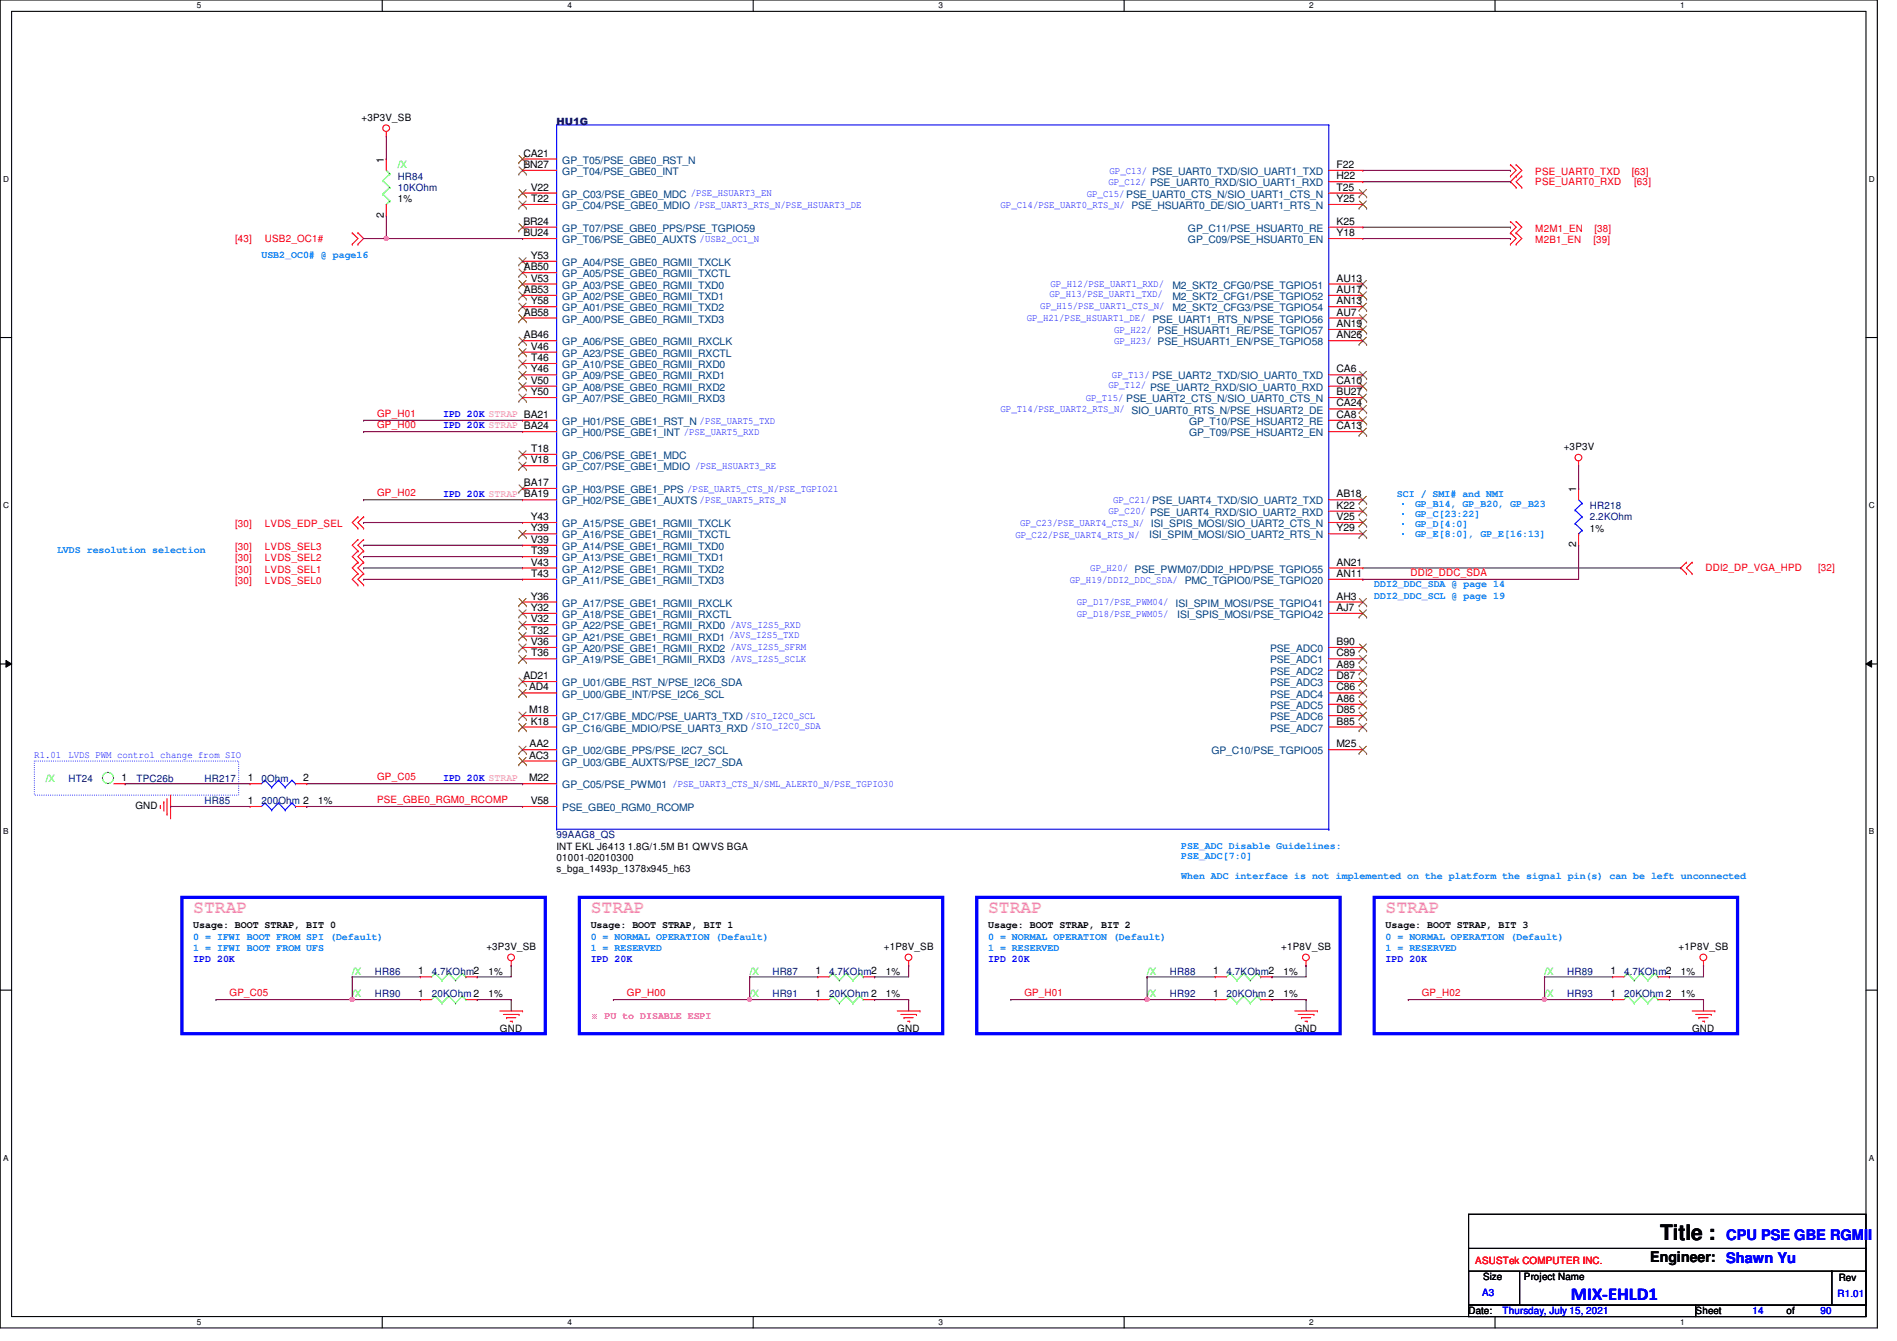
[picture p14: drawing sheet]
<svg xmlns="http://www.w3.org/2000/svg" width="297mm" height="210mm" viewBox="0 0 297 210" stroke-linecap="round" stroke-linejoin="round" font-family="sans-serif">
<defs><g id="words">
<text font-size="3.3" x="260" y="194.1">Title :</text>
<g font-size="2.8" fill="#ff80ff">
<text x="30.3" y="142.8">STRAP</text>
<text x="92.5" y="142.8">STRAP</text>
<text x="154.7" y="142.8">STRAP</text>
<text x="217" y="142.8">STRAP</text>
</g>
<text font-size="2.8" fill="#00f" x="246" y="203.5">MIX-EHLD1</text>
<text font-size="2.3" x="258.4" y="197.5">Engineer:</text>
<g font-size="2.3" fill="#00f">
<text x="270.3" y="194.1">CPU PSE GBE RGMII</text>
<text x="270.3" y="197.7">Shawn Yu</text>
</g>
<g font-size="1.6">
<text x="56.6" y="18.9">+3P3V_SB</text>
<text x="60.1" y="25.4" transform="rotate(-90 60.1 25.4)">1</text>
<text x="82" y="26.3">BN27</text>
<text x="82" y="24.5">CA21</text>
<text x="83.1" y="29.8">V22</text>
<text x="209.3" y="28.1">H22</text>
<text x="209.3" y="26.3">F22</text>
<text x="209.3" y="29.8">T25</text>
<text x="60.1" y="34.1" transform="rotate(-90 60.1 34.1)">2</text>
<text x="62.3" y="31.7">1%</text>
<text x="82" y="35.2">BR24</text>
<text x="83.2" y="31.6">T22</text>
<text x="209.3" y="35.2">K25</text>
<text x="209.3" y="31.6">Y25</text>
<text x="82" y="37">BU24</text>
<text x="83.1" y="40.5">Y53</text>
<text x="209.3" y="37">Y18</text>
<text x="82" y="45.8">AB53</text>
<text x="82" y="42.3">AB50</text>
<text x="83.1" y="47.6">Y58</text>
<text x="83.1" y="44.1">V53</text>
<text x="209.3" y="44.1">AU13</text>
<text x="209.3" y="45.8">AU17</text>
<text x="209.3" y="47.6">AN13</text>
<text x="82" y="49.4">AB58</text>
<text x="82" y="53">AB46</text>
<text x="209.3" y="49.4">AU7</text>
<text x="209.3" y="51.2">AN19</text>
<text x="209.3" y="53">AN26</text>
<text x="83.1" y="58.3">Y46</text>
<text x="83.1" y="54.7">V46</text>
<text x="83.2" y="56.5">T46</text>
<text x="209.3" y="58.3">CA6</text>
<text x="83.1" y="61.8">Y50</text>
<text x="83.1" y="60.1">V50</text>
<text x="209.3" y="65.4">CA8</text>
<text x="209.3" y="60.1">CA10</text>
<text x="209.3" y="63.6">CA24</text>
<text x="209.3" y="61.8">BU27</text>
<text x="83.2" y="70.7">T18</text>
<text x="209.3" y="67.2">CA13</text>
<text x="244.9" y="70.4">+3P3V</text>
<text x="82" y="76.1">BA17</text>
<text x="83.1" y="72.5">V18</text>
<text x="209.3" y="77.9">AB18</text>
<text x="246.8" y="77" transform="rotate(-90 246.8 77)">1</text>
<text x="83.1" y="81.4">Y43</text>
<text x="83.1" y="83.2">Y39</text>
<text x="209.3" y="79.6">K22</text>
<text x="209.3" y="83.2">Y29</text>
<text x="209.3" y="81.4">V25</text>
<text x="249" y="83.2">1%</text>
<text x="83.1" y="88.5">V43</text>
<text x="83.1" y="85">V39</text>
<text x="83.2" y="86.7">T39</text>
<text x="209.3" y="88.5">AN21</text>
<text x="246.8" y="85.7" transform="rotate(-90 246.8 85.7)">2</text>
<text x="83.1" y="93.9">Y36</text>
<text x="83.1" y="95.6">Y32</text>
<text x="83.2" y="90.3">T43</text>
<text x="209.3" y="93.9">AH3</text>
<text x="209.3" y="95.6">AJ7</text>
<text x="209.3" y="90.3">AN11</text>
<text x="83.1" y="101">V36</text>
<text x="83.1" y="97.4">V32</text>
<text x="83.2" y="99.2">T32</text>
<text x="209.3" y="101">B90</text>
<text x="82" y="106.3">AD21</text>
<text x="83.2" y="102.7">T36</text>
<text x="209.3" y="102.7">C89</text>
<text x="209.3" y="104.5">A89</text>
<text x="209.3" y="106.3">D87</text>
<text x="82.8" y="111.6">M18</text>
<text x="82.8" y="108.1">AD4</text>
<text x="83.1" y="113.4">K18</text>
<text x="209.3" y="108.1">C86</text>
<text x="209.3" y="109.9">A86</text>
<text x="209.3" y="111.6">D85</text>
<text x="209.3" y="113.4">B85</text>
<text x="82.8" y="118.7">AC3</text>
<text x="82.9" y="117">AA2</text>
<text x="209.3" y="117">M25</text>
<text x="19" y="122.3">1</text>
<text x="38.8" y="125.9">1</text>
<text x="38.8" y="122.3">1</text>
<text x="47.5" y="122.3">2</text>
<text x="49.8" y="125.9">1%</text>
<text x="82.8" y="122.3">M22</text>
<text x="83.1" y="125.9">V58</text>
<text x="21.2" y="126.6">GND</text>
<text x="87.2" y="134.8">01001-02010300</text>
<text x="87.2" y="136.6">s_bga_1493p_1378x945_h63</text>
<text x="87.2" y="133">INT EKL J6413 1.8G/1.5M B1 QWVS BGA</text>
<text x="30.3" y="145.3">Usage: BOOT STRAP, BIT 0</text>
<text x="76.2" y="148.7">+3P3V_SB</text>
<text x="92.5" y="145.3">Usage: BOOT STRAP, BIT 1</text>
<text x="138.4" y="148.7">+1P8V_SB</text>
<text x="154.7" y="145.3">Usage: BOOT STRAP, BIT 2</text>
<text x="200.6" y="148.7">+1P8V_SB</text>
<text x="217" y="145.3">Usage: BOOT STRAP, BIT 3</text>
<text x="262.8" y="148.7">+1P8V_SB</text>
<text x="65.5" y="152.5">1</text>
<text x="76.5" y="152.6">1%</text>
<text x="127.7" y="152.5">1</text>
<text x="138.7" y="152.6">1%</text>
<text x="189.9" y="152.5">1</text>
<text x="201" y="152.6">1%</text>
<text x="252.2" y="152.5">1</text>
<text x="263.2" y="152.6">1%</text>
<text x="65.5" y="156.1">1</text>
<text x="76.5" y="156.1">1%</text>
<text x="78.3" y="161.5">GND</text>
<text x="127.7" y="156.1">1</text>
<text x="138.7" y="156.1">1%</text>
<text x="140.5" y="161.5">GND</text>
<text x="189.9" y="156.1">1</text>
<text x="201" y="156.1">1%</text>
<text x="202.7" y="161.5">GND</text>
<text x="252.2" y="156.1">1</text>
<text x="263.2" y="156.1">1%</text>
<text x="265" y="161.5">GND</text>
<text x="232.2" y="200.4">Size</text>
<text x="238.6" y="200.4">Project Name</text>
<text x="287.9" y="200.6">Rev</text>
<text x="230" y="205.7">Date:</text>
<text x="265.5" y="205.7">Sheet</text>
<text x="279.7" y="205.7">of</text>
</g>
<g font-size="1.6" fill="#000080">
<text x="87.2" y="19.5">HU1G</text>
<text x="62.3" y="28.1">HR84</text>
<text x="62.3" y="29.9">10KOhm</text>
<text x="249" y="79.7">HR218</text>
<text x="249" y="81.4">2.2KOhm</text>
<text x="10.7" y="122.3">HT24</text>
<text x="21.4" y="122.3">TPC26b</text>
<text x="32" y="125.9">HR85</text>
<text x="32" y="122.3">HR217</text>
<text x="40.9" y="125.9">200Ohm 2</text>
<text x="40.9" y="122.3">0Ohm</text>
<text x="87.2" y="131.2">99AAG8_QS</text>
<text x="58.7" y="152.6">HR86</text>
<text x="67.6" y="152.6">4.7KOhm2</text>
<text x="120.9" y="152.6">HR87</text>
<text x="129.8" y="152.6">4.7KOhm2</text>
<text x="183.2" y="152.6">HR88</text>
<text x="192.1" y="152.6">4.7KOhm2</text>
<text x="245.4" y="152.6">HR89</text>
<text x="254.3" y="152.6">4.7KOhm2</text>
<text x="58.7" y="156.1">HR90</text>
<text x="67.6" y="156.1">20KOhm 2</text>
<text x="120.9" y="156.1">HR91</text>
<text x="129.8" y="156.1">20KOhm 2</text>
<text x="183.2" y="156.1">HR92</text>
<text x="192.1" y="156.1">20KOhm 2</text>
<text x="245.4" y="156.1">HR93</text>
<text x="254.3" y="156.1">20KOhm 2</text>
</g>
<g font-size="1.6" fill="#0f0">
<text x="62.3" y="26.3">/X</text>
<text x="7.2" y="122.3">/X</text>
<text x="55.2" y="152.6">/X</text>
<text x="117.4" y="152.6">/X</text>
<text x="179.6" y="152.6">/X</text>
<text x="241.8" y="152.6">/X</text>
<text x="55.2" y="156.1">/X</text>
<text x="117.4" y="156.1">/X</text>
<text x="179.6" y="156.1">/X</text>
<text x="241.8" y="156.1">/X</text>
</g>
<g font-size="1.6" fill="#004080">
<text x="88" y="27.4">GP_T04/PSE_GBE0_INT</text>
<text x="88" y="25.6">GP_T05/PSE_GBE0_RST_N</text>
<text x="88" y="30.9">GP_C03/PSE_GBE0_MDC /PSE_HSUART3_EN</text>
<text x="88" y="32.7">GP_C04/PSE_GBE0_MDIO /PSE_UART3_RTS_N/PSE_HSUART3_DE</text>
<text x="88" y="41.6">GP_A04/PSE_GBE0_RGMII_TXCLK</text>
<text x="88" y="38.1">GP_T06/PSE_GBE0_AUXTS /USB2_OC1_N</text>
<text x="88" y="36.3">GP_T07/PSE_GBE0_PPS/PSE_TGPIO59</text>
<text x="186" y="38.1">GP_C09/PSE_HSUART0_EN</text>
<text x="186" y="36.3">GP_C11/PSE_HSUART0_RE</text>
<text x="88" y="46.9">GP_A02/PSE_GBE0_RGMII_TXD1</text>
<text x="88" y="45.2">GP_A03/PSE_GBE0_RGMII_TXD0</text>
<text x="88" y="43.4">GP_A05/PSE_GBE0_RGMII_TXCTL</text>
<text x="183.6" y="45.2">M2_SKT2_CFG0/PSE_TGPIO51</text>
<text x="183.6" y="46.9">M2_SKT2_CFG1/PSE_TGPIO52</text>
<text x="88" y="50.5">GP_A00/PSE_GBE0_RGMII_TXD3</text>
<text x="88" y="48.7">GP_A01/PSE_GBE0_RGMII_TXD2</text>
<text x="183.6" y="48.7">M2_SKT2_CFG3/PSE_TGPIO54</text>
<text x="88" y="54.1">GP_A06/PSE_GBE0_RGMII_RXCLK</text>
<text x="88" y="59.4">GP_A09/PSE_GBE0_RGMII_RXD1</text>
<text x="88" y="57.6">GP_A10/PSE_GBE0_RGMII_RXD0</text>
<text x="88" y="55.8">GP_A23/PSE_GBE0_RGMII_RXCTL</text>
<text x="88" y="62.9">GP_A07/PSE_GBE0_RGMII_RXD3</text>
<text x="88" y="61.2">GP_A08/PSE_GBE0_RGMII_RXD2</text>
<text x="88" y="71.8">GP_C06/PSE_GBE1_MDC</text>
<text x="88" y="68.3">GP_H00/PSE_GBE1_INT /PSE_UART5_RXD</text>
<text x="88" y="66.5">GP_H01/PSE_GBE1_RST_N /PSE_UART5_TXD</text>
<text x="186.2" y="68.3">GP_T09/PSE_HSUART2_EN</text>
<text x="186.2" y="66.5">GP_T10/PSE_HSUART2_RE</text>
<text x="88" y="73.6">GP_C07/PSE_GBE1_MDIO /PSE_HSUART3_RE</text>
<text x="88" y="77.2">GP_H03/PSE_GBE1_PPS /PSE_UART5_CTS_N/PSE_TGPIO21</text>
<text x="88" y="82.5">GP_A15/PSE_GBE1_RGMII_TXCLK</text>
<text x="88" y="79">GP_H02/PSE_GBE1_AUXTS /PSE_UART5_RTS_N</text>
<text x="88" y="89.6">GP_A12/PSE_GBE1_RGMII_TXD2</text>
<text x="88" y="87.8">GP_A13/PSE_GBE1_RGMII_TXD1</text>
<text x="88" y="86.1">GP_A14/PSE_GBE1_RGMII_TXD0</text>
<text x="88" y="84.3">GP_A16/PSE_GBE1_RGMII_TXCTL</text>
<text x="180" y="84.3">ISI_SPIM_MOSI/SIO_UART2_RTS_N</text>
<text x="88" y="91.4">GP_A11/PSE_GBE1_RGMII_TXD3</text>
<text x="88" y="95">GP_A17/PSE_GBE1_RGMII_RXCLK</text>
<text x="88" y="96.7">GP_A18/PSE_GBE1_RGMII_RXCTL</text>
<text x="88" y="100.3">GP_A21/PSE_GBE1_RGMII_RXD1 /AVS_I2S5_TXD</text>
<text x="88" y="98.5">GP_A22/PSE_GBE1_RGMII_RXD0 /AVS_I2S5_RXD</text>
<text x="184.3" y="96.7">ISI_SPIS_MOSI/PSE_TGPIO42</text>
<text x="88" y="103.8">GP_A19/PSE_GBE1_RGMII_RXD3 /AVS_I2S5_SCLK</text>
<text x="88" y="102.1">GP_A20/PSE_GBE1_RGMII_RXD2 /AVS_I2S5_SFRM</text>
<text x="88" y="107.4">GP_U01/GBE_RST_N/PSE_I2C6_SDA</text>
<text x="198.9" y="102.1">PSE_ADC0</text>
<text x="198.9" y="103.8">PSE_ADC1</text>
<text x="198.9" y="105.6">PSE_ADC2</text>
<text x="198.9" y="107.4">PSE_ADC3</text>
<text x="88" y="112.7">GP_C17/GBE_MDC/PSE_UART3_TXD /SIO_I2C0_SCL</text>
<text x="88" y="109.2">GP_U00/GBE_INT/PSE_I2C6_SCL</text>
<text x="198.9" y="109.2">PSE_ADC4</text>
<text x="198.9" y="111">PSE_ADC5</text>
<text x="198.9" y="112.7">PSE_ADC6</text>
<text x="88" y="114.5">GP_C16/GBE_MDIO/PSE_UART3_RXD /SIO_I2C0_SDA</text>
<text x="88" y="118.1">GP_U02/GBE_PPS/PSE_I2C7_SCL</text>
<text x="88" y="119.8">GP_U03/GBE_AUXTS/PSE_I2C7_SDA</text>
<text x="189.7" y="118.1">GP_C10/PSE_TGPIO05</text>
<text x="198.9" y="114.5">PSE_ADC7</text>
<text x="88" y="123.4">GP_C05/PSE_PWM01 /PSE_UART3_CTS_N/SML_ALERT0_N/PSE_TGPIO30</text>
<text x="88" y="127">PSE_GBE0_RGM0_RCOMP</text>
</g>
<g font-size="1.6" fill="#00f">
<text x="173.6" y="29">GP_C12/ PSE_UART0_RXD/SIO_UART1_RXD</text>
<text x="173.7" y="27.2">GP_C13/ PSE_UART0_TXD/SIO_UART1_TXD</text>
<text x="156.7" y="32.5">GP_C14/PSE_UART0_RTS_N/ PSE_HSUART0_DE/SIO_UART1_RTS_N</text>
<text x="170.2" y="30.9">GP_C15/PSE_UART0_CTS_N/SIO_UART1_CTS_N</text>
<text x="164.3" y="46.6">GP_H13/PSE_UART1_TXD/</text>
<text x="164.5" y="45">GP_H12/PSE_UART1_RXD/</text>
<text x="160.8" y="50.3">GP_H21/PSE_HSUART1_DE/ PSE_UART1_RTS_N/PSE_TGPIO56</text>
<text x="162.9" y="48.3">GP_H15/PSE_UART1_CTS_N/</text>
<text x="174.5" y="52.1">GP_H22/ PSE_HSUART1_RE/PSE_TGPIO57</text>
<text x="174.5" y="53.8">GP_H23/ PSE_HSUART1_EN/PSE_TGPIO58</text>
<text x="174.1" y="59.2">GP_T13/ PSE_UART2_TXD/SIO_UART0_TXD</text>
<text x="69.4" y="65.3">IPD 20K STRAP BA21</text>
<text x="156.7" y="64.5">GP_T14/PSE_UART2_RTS_N/ SIO_UART0_RTS_N/PSE_HSUART2_DE</text>
<text x="170" y="62.7">GP_T15/ PSE_UART2_CTS_N/SIO_UART0_CTS_N</text>
<text x="173.6" y="60.8">GP_T12/ PSE_UART2_RXD/SIO_UART0_RXD</text>
<text x="69.4" y="67.1">IPD 20K STRAP BA24</text>
<text x="69.4" y="77.7">IPD 20K STRAP BA19</text>
<text x="159.7" y="82.3">GP_C23/PSE_UART4_CTS_N/ ISI_SPIS_MOSI/SIO_UART2_CTS_N</text>
<text x="173.6" y="80.5">GP_C20/ PSE_UART4_RXD/SIO_UART2_RXD</text>
<text x="174.3" y="78.7">GP_C21/PSE_UART4_TXD/SIO_UART2_TXD</text>
<text x="159" y="84.2">GP_C22/PSE_UART4_RTS_N/</text>
<text x="170.7" y="89.4">GP_H20/ PSE_PWM07/DDI2_HPD/PSE_TGPIO55</text>
<text x="167.5" y="91.2">GP_H19/DDI2_DDC_SDA/ PMC_TGPIO0/PSE_TGPIO20</text>
<text x="168.6" y="94.7">GP_D17/PSE_PWM04/ ISI_SPIM_MOSI/PSE_TGPIO41</text>
<text x="168.6" y="96.5">GP_D18/PSE_PWM05/</text>
<text x="5.4" y="118.6">R1.01</text>
<text x="10.7" y="118.6">LVDS PWM control change from SIO</text>
<text x="69.4" y="122.2">IPD 20K STRAP</text>
<text x="30.3" y="150.6">IPD 20K</text>
<text x="92.5" y="150.6">IPD 20K</text>
<text x="154.7" y="150.6">IPD 20K</text>
<text x="217" y="150.6">IPD 20K</text>
<text x="232.1" y="202.9">A3</text>
<text x="287.7" y="203.1">R1.01</text>
<text x="235.3" y="205.7">Thursday, July 15, 2021</text>
<text x="274.4" y="205.7">14</text>
<text x="285.1" y="205.7">90</text>
</g>
<g font-size="1.6" fill="#f00">
<text x="240.4" y="27.4">PSE_UART0_TXD</text>
<text x="240.4" y="29">PSE_UART0_RXD</text>
<text x="255.5" y="27.4">[63]</text>
<text x="255.9" y="29">[63]</text>
<text x="36.8" y="37.9">[43]</text>
<text x="41.5" y="37.9">USB2_OC1#</text>
<text x="240.4" y="36.3">M2M1_EN</text>
<text x="240.4" y="38.1">M2B1_EN</text>
<text x="249.5" y="38.1">[39]</text>
<text x="249.7" y="36.3">[38]</text>
<text x="59.1" y="65.2">GP_H01</text>
<text x="59.1" y="67">GP_H00</text>
<text x="59.1" y="77.7">GP_H02</text>
<text x="36.8" y="82.5">[30]</text>
<text x="41.5" y="82.5">LVDS_EDP_SEL</text>
<text x="36.8" y="86.1">[30]</text>
<text x="36.8" y="87.8">[30]</text>
<text x="36.8" y="89.6">[30]</text>
<text x="41.5" y="86.1">LVDS_SEL3</text>
<text x="41.5" y="87.8">LVDS_SEL2</text>
<text x="41.5" y="89.6">LVDS_SEL1</text>
<text x="267.1" y="89.5">DDI2_DP_VGA_HPD</text>
<text x="284.7" y="89.5">[32]</text>
<text x="36.8" y="91.4">[30]</text>
<text x="41.5" y="91.4">LVDS_SEL0</text>
<text x="220.8" y="90.1">DDI2_DDC_SDA</text>
<text x="59.1" y="125.7">PSE_GBE0_RGM0_RCOMP</text>
<text x="59.1" y="122.1">GP_C05</text>
<text x="35.9" y="155.9">GP_C05</text>
<text x="98.2" y="155.9">GP_H00</text>
<text x="160.4" y="155.9">GP_H01</text>
<text x="222.6" y="155.9">GP_H02</text>
<text x="231" y="197.9">ASUSTek COMPUTER INC.</text>
</g>
<g font-size="1.6" fill="#0080ff">
<text x="40.9" y="40.4">USB2_OC0# @ page16</text>
<text x="218.7" y="77.7">SCI / SMI# and NMI</text>
<text x="218.8" y="79.3">‧ GP_B14, GP_B20, GP_B23</text>
<text x="218.8" y="80.9">‧ GP_C[23:22]</text>
<text x="218.8" y="82.4">‧ GP_D[4:0]</text>
<text x="218.8" y="84">‧ GP_E[8:0], GP_E[16:13]</text>
<text x="8.9" y="86.6">LVDS resolution selection</text>
<text x="215.2" y="91.9">DDI2_DDC_SDA @ page 14</text>
<text x="215.2" y="93.7">DDI2_DDC_SCL @ page 19</text>
<text x="185" y="132.8">PSE_ADC Disable Guidelines:</text>
<text x="185" y="134.4">PSE_ADC[7:0]</text>
<text x="185" y="137.5">When ADC interface is not implemented on the platform the signal pin(s) can be left unconnected</text>
<text x="30.3" y="147.1">0 = IFWI BOOT FROM SPI (Default)</text>
<text x="30.3" y="148.8">1 = IFWI BOOT FROM UFS</text>
<text x="92.5" y="147.1">0 = NORMAL OPERATION (Default)</text>
<text x="92.5" y="148.8">1 = RESERVED</text>
<text x="154.7" y="147.1">0 = NORMAL OPERATION (Default)</text>
<text x="154.7" y="148.8">1 = RESERVED</text>
<text x="217" y="147.1">0 = NORMAL OPERATION (Default)</text>
<text x="217" y="148.8">1 = RESERVED</text>
</g>
<text font-size="1.6" fill="#f0f" x="94.7" y="159.5">PU to DISABLE ESPI</text>
<g font-size="1.3">
<text x="30.8" y="1.3">5</text>
<text x="88.9" y="1.3">4</text>
<text x="146.9" y="1.3">3</text>
<text x="205" y="1.3">2</text>
<text x="263.1" y="1.3">1</text>
<text x=".5" y="28.4">D</text>
<text x="292.6" y="28.4">D</text>
<text x=".5" y="79.5">C</text>
<text x="292.6" y="79.5">C</text>
<text x=".5" y="130.6">B</text>
<text x="292.6" y="130.6">B</text>
<text x=".5" y="181.7">A</text>
<text x="292.6" y="181.7">A</text>
<text x="30.8" y="207.4">5</text>
<text x="88.9" y="207.4">4</text>
<text x="146.9" y="207.4">3</text>
<text x="205" y="207.4">2</text>
<text x="263.1" y="207.4">1</text>
</g>
<text font-size="1.2" fill="#f0f" x="92.5" y="159.6">※</text>
</g></defs>
<path d="M0 0h294v207.9h-294zM1.8 1.8h290.4v204.3h-290.4z" fill="none" stroke="#000" stroke-width=".17"/>
<g fill="#fff">
<path d="M30.8 .2h.7v1.4h-.7z"/>
<path d="M30.8 206.2h.7v1.4h-.7z"/>
</g>
<path d="M59.9 0v1.8M59.9 206.1v1.8" fill="none" stroke="#000" stroke-width=".17"/>
<g fill="#fff">
<path d="M88.9 .2h.6v1.4h-.6z"/>
<path d="M88.9 206.2h.6v1.4h-.6z"/>
</g>
<path d="M117.9 0v1.8M117.9 206.1v1.8" fill="none" stroke="#000" stroke-width=".17"/>
<g fill="#fff">
<path d="M146.9 .2h.7v1.4h-.7z"/>
<path d="M146.9 206.2h.7v1.4h-.7z"/>
</g>
<path d="M176 0v1.8M176 206.1v1.8" fill="none" stroke="#000" stroke-width=".17"/>
<g fill="#fff">
<path d="M205 .2h.7v1.4h-.7z"/>
<path d="M205 206.2h.7v1.4h-.7z"/>
</g>
<path d="M234.1 0v1.8M234.1 206.1v1.8" fill="none" stroke="#000" stroke-width=".17"/>
<g fill="#fff">
<path d="M263.1 .2h.7v1.4h-.7z"/>
<path d="M263.1 206.2h.7v1.4h-.7z"/>
<path d="M.5 27.3h.9v1.4h-.9z"/>
<path d="M292.6 27.3h.9v1.4h-.9z"/>
<path d="M.5 78.4h.9v1.4h-.9z"/>
<path d="M292.6 78.4h.9v1.4h-.9z"/>
</g>
<path d="M0 52.8h1.8M292.2 52.8h1.8" fill="none" stroke="#000" stroke-width=".17"/>
<g fill="#fff">
<path d="M.5 129.5h.8v1.4h-.8z"/>
<path d="M292.6 129.5h.9v1.4h-.9z"/>
</g>
<path d="M0 103.9h1.8M292.2 103.9h1.8" fill="none" stroke="#000" stroke-width=".17"/>
<path d="M.9 103.4l.9 .5-.9 .5zM292.2 103.9l.9-.5v1z" fill="#000"/>
<path d="M.9 103.4l.9 .5-.9 .5zM292.2 103.9l.9-.5v1z" fill="none" stroke="#000" stroke-width=".16"/>
<g fill="#fff">
<path d="M.5 180.5h.8v1.4h-.8z"/>
<path d="M292.6 180.5h.9v1.4h-.9z"/>
</g>
<path d="M0 155h1.8M292.2 155h1.8M230 190.1h62.2v14.2h-62.2zM230 199h8v5.3h-8zM230 195.4h62.2M238.1 199h48.7M286.8 199h5.4v5.3h-5.4zM286.8 199h.1M292.2 195.4h.1M230 204.3h35.5v1.8h-35.5zM265.5 204.3h26.7v1.8h-26.7z" fill="none" stroke="#000" stroke-width=".17"/>
<path d="M28.5 140.5h56.9v21.3h-56.9zM90.7 140.5h56.9v21.3h-56.9zM152.9 140.5h56.9v21.3h-56.9zM215.2 140.5h56.9v21.3h-56.9z" fill="none" stroke="#00f" stroke-width=".51"/>
<path d="M5.4 119.1h32v5.4h-32z" fill="none" stroke="#00f" stroke-width=".17" stroke-dasharray="0 .3"/>
<g fill="none" stroke="#f00" stroke-width=".17">
<path d="M55.2 38.2h.1M55.2 36.4h.1M55.2 36.4l.8 .9-.8 .9M56 36.4h.1M56 38.2h.1M56 36.4l.9 .9-.9 .9M60.5 21.3h.1M60.5 24.9h.1M60.5 33.8h.1M60.5 20.6v.7M60.5 24.9v1.8M60.5 32v1.8"/>
<path d="M81.8 30.2h.1M81.8 32h.1M81.8 26.7h.1M81.8 24.9h.1M81.8 37.3h.1M81.8 35.6h.1M81.8 30.2h5.4M81.8 32h5.4M81.8 37.3h5.4M81.8 35.6h5.4M81.8 26.7h5.4M81.8 24.9h5.4"/>
<path d="M208.1 30.2h5.3M208.1 32h5.3M208.1 37.3h5.3M208.1 35.6h5.3M208.1 28.4h5.3M208.1 26.7h5.3M213.4 37.3h.1M213.4 35.6h.1M213.4 28.4h.1M213.4 26.7h.1M213.4 32h.1M213.4 30.2h.1"/>
<path d="M236.5 25.8h.1M236.5 27.6h.1M236.5 34.7h.1M236.5 36.4h.1M236.5 38.2h.1M236.5 25.8l.9 .9-.9 .9M236.5 34.7l.9 .9-.9 .8M236.5 36.4l.9 .9-.9 .9M237.4 25.8h.1M237.4 27.6h.1M237.4 29.3h.1M237.4 34.7h.1"/>
<path d="M237.4 36.4h.1M237.4 38.2h.1M237.4 25.8l.9 .9-1.8 1.7 .9 .9M237.4 34.7l.9 .9-.9 .8M237.4 36.4l.9 .9-.9 .9M238.3 29.3h.1M238.3 27.6h.1M238.3 27.6l-.9 .8 .9 .9M81.8 49.8h.1M81.8 48h.1M81.8 46.2h.1M81.8 44.4h.1"/>
<path d="M81.8 40.9h.1M81.8 42.7h.1M81.8 53.3h.1M81.8 58.7h.1M81.8 56.9h.1M81.8 55.1h.1M81.8 49.8h5.4M81.8 48h5.4M81.8 46.2h5.4M81.8 44.4h5.4M81.8 40.9h5.4M81.8 42.7h5.4"/>
<path d="M81.8 53.3h5.4M81.8 58.7h5.4M81.8 56.9h5.4M81.8 55.1h5.4M208.1 49.8h5.3M208.1 48h5.3M208.1 46.2h5.3M208.1 44.4h5.3M208.1 53.3h5.3M208.1 58.7h5.3M208.1 51.6h5.3M213.4 44.4h.1"/>
<path d="M213.4 46.2h.1M213.4 48h.1M213.4 49.8h.1M213.4 51.6h.1M213.4 53.3h.1M213.4 58.7h.1M81.8 62.2h.1M81.8 60.5h.1M81.8 71.1h.1M81.8 72.9h.1M81.8 67.6h.1M81.8 65.8h.1"/>
<path d="M81.8 78.2h.1M81.8 76.5h.1M81.8 62.2h5.4M81.8 60.5h5.4M81.8 71.1h5.4M81.8 72.9h5.4M81.8 78.2h5.4M81.8 67.6h5.4M81.8 65.8h5.4M81.8 76.5h5.4M208.1 62.2h5.3M208.1 60.5h5.3"/>
<path d="M208.1 78.2h5.3M208.1 67.6h5.3M208.1 65.8h5.3M208.1 64h5.3M213.4 78.2h.1M213.4 67.6h.1M213.4 65.8h.1M213.4 60.5h.1M213.4 64h.1M213.4 62.2h.1M247.2 72.9h.1M247.2 76.5h.1"/>
<path d="M247.2 72.2v.7M247.2 76.5v1.7M56 84.5h.1M56 86.2h.1M56 88h.1M56 89.8h.1M56 91.6h.1M56 80.9h.1M56 82.7h.1M56 84.5l-.8 .8 .8 .9M56 86.2l-.8 .9 .8 .9M56 88l-.8 .9 .8 .9"/>
<path d="M56 89.8l-.8 .9 .8 .9M56 80.9l-.8 .9 .8 .9M56.9 84.5h.1M56.9 86.2h.1M56.9 88h.1M56.9 89.8h.1M56.9 91.6h.1M56.9 80.9h.1M56.9 82.7h.1M56.9 84.5l-.9 .8 .9 .9M56.9 86.2l-.9 .9 .9 .9M56.9 88l-.9 .9 .9 .9"/>
<path d="M56.9 89.8l-.9 .9 .9 .9M56.9 80.9l-.9 .9 .9 .9M81.8 90.7h.1M81.8 88.9h.1M81.8 87.1h.1M81.8 85.3h.1M81.8 81.8h.1M81.8 83.6h.1M81.8 94.2h.1M81.8 96h.1M81.8 99.6h.1M81.8 97.8h.1"/>
<path d="M81.8 90.7h5.4M81.8 88.9h5.4M81.8 87.1h5.4M81.8 85.3h5.4M81.8 81.8h5.4M81.8 83.6h5.4M81.8 94.2h5.4M81.8 96h5.4M81.8 99.6h5.4M81.8 97.8h5.4M208.1 90.7h5.3M208.1 88.9h5.3"/>
<path d="M208.1 81.8h5.3M208.1 83.6h5.3M208.1 94.2h5.3M208.1 96h5.3M208.1 80h5.3M213.4 80h.1M213.4 83.6h.1M213.4 81.8h.1M213.4 94.2h.1M213.4 96h.1M213.4 90.7h.1M213.4 88.9h.1"/>
<path d="M247.2 85.3h.1M247.2 83.6v1.7M264.1 88h.1M264.1 89.8h.1M264.1 88l-.9 .9 .9 .9M265 89.8h.1M265 88h.1M265 88l-.9 .9 .9 .9M81.8 103.1h.1M81.8 101.3h.1M81.8 113.8h.1M81.8 112h.1"/>
<path d="M81.8 108.5h.1M81.8 106.7h.1M81.8 117.3h.1M81.8 119.1h.1M81.8 103.1h5.4M81.8 101.3h5.4M81.8 117.3h5.4M81.8 113.8h5.4M81.8 112h5.4M81.8 108.5h5.4M81.8 106.7h5.4M81.8 119.1h5.4"/>
<path d="M208.1 103.1h5.3M208.1 101.3h5.3M208.1 117.3h5.3M208.1 113.8h5.3M208.1 112h5.3M208.1 108.5h5.3M208.1 106.7h5.3M208.1 104.9h5.3M208.1 110.2h5.3M213.4 117.3h.1M213.4 101.3h.1M213.4 103.1h.1"/>
<path d="M213.4 104.9h.1M213.4 106.7h.1M213.4 108.5h.1M213.4 110.2h.1M213.4 112h.1M213.4 113.8h.1M17.8 122.7h1.8M19.6 122.7h.1M25.1 126.4h.1M25.1 126.1v.3M25.7 125.5h.1M25.7 125.5v1.5"/>
<path d="M26.2 127.5h.1M26.2 125v2.5M26.7 128h.1M26.7 124.5v3.5M39.2 126.2h.1M39.2 122.7h.1M39.2 122.7h1.7M39.2 126.2h1.7M46.3 122.7h1.7M46.3 126.2h1.7M48 126.2h.1M48 122.7h.1"/>
<path d="M81.8 122.7h.1M81.8 126.2h.1M81.8 122.7h5.4M81.8 126.2h5.4M65.8 152.9h.1M65.8 156.5h.1M65.8 156.5h1.8M65.8 152.9h1.8M72.9 156.5h1.8M72.9 152.9h1.8M74.7 152.9h.1M74.7 156.5h.1"/>
<path d="M78.3 158.2h3.5M78.8 158.8h2.5M79.3 159.3h.1M79.3 159.3h1.5M79.9 159.9h.3M80 151.1h.1M80 150.4v.7M80.2 159.9h.1M81.3 158.8h.1M81.8 158.2h.1M128.1 156.5h.1M128.1 152.9h.1"/>
<path d="M128.1 156.5h1.7M128.1 152.9h1.7M135.2 156.5h1.7M135.2 152.9h1.7M136.9 156.5h.1M136.9 152.9h.1M140.5 158.2h3.6M141.1 158.8h2.4M141.6 159.3h.1M141.6 159.3h1.4M142.1 159.9h.3M142.3 151.1h.1"/>
<path d="M142.3 150.4v.7M142.4 159.9h.1M143.5 158.8h.1M144.1 158.2h.1M190.3 152.9h.1M190.3 156.5h.1M190.3 156.5h1.8M190.3 152.9h1.8M197.4 156.5h1.8M197.4 152.9h1.8M199.2 152.9h.1M199.2 156.5h.1"/>
<path d="M202.7 158.2h3.6M203.3 158.8h2.4M203.8 159.3h.1M203.8 159.3h1.4M204.3 159.9h.4M204.5 151.1h.1M204.5 150.4v.7M204.7 159.9h.1M205.7 158.8h.1M206.3 158.2h.1M252.5 156.5h.1M252.5 152.9h.1"/>
<path d="M252.5 156.5h1.8M252.5 152.9h1.8M259.6 156.5h1.8M259.6 152.9h1.8M261.4 156.5h.1M261.4 152.9h.1M265 158.2h3.5M265.5 158.8h2.5M266 159.3h.1M266 159.3h1.5M266.6 159.9h.3M266.7 151.1h.1"/>
<path d="M266.7 150.4v.7M266.9 159.9h.1M268 158.8h.1M268.5 158.2h.1"/>
<circle cx="60.5" cy="20.1" r=".52"/>
<circle cx="247.2" cy="71.6" r=".52"/>
<circle cx="80" cy="149.9" r=".52"/>
<circle cx="142.3" cy="149.9" r=".52"/>
<circle cx="204.5" cy="149.9" r=".52"/>
<circle cx="266.7" cy="149.9" r=".52"/>
</g>
<g fill="none" stroke="#0f0" stroke-width=".17">
<path d="M59.9 30.4h.1M59.9 28.3h.1M59.9 30.4l1.1 1.1M59.9 28.3l1.1 1M60.5 32h.1M60.5 26.7l.5 .5M61 31.5h.1M61 27.2h.1M61 29.3h.1M61 31.5l-.5 .5M61 29.3l-1.1 1.1M61 27.2l-1.1 1.1"/>
<path d="M68.2 152.4h.1M68.2 155.9h.1M68.2 152.4l1 1.1M68.2 152.4l-.6 .5M68.2 155.9l1 1.1M68.2 155.9l-.6 .6M69.2 153.5h.1M69.2 157h.1M70.3 152.4h.1M70.3 155.9h.1M70.3 152.4l1 1.1M70.3 152.4l-1.1 1.1"/>
<path d="M70.3 155.9l1 1.1M70.3 155.9l-1.1 1.1M71.3 153.5h.1M71.3 157h.1M72.4 152.4h.1M72.4 155.9h.1M72.4 152.4l.5 .5M72.4 152.4l-1.1 1.1M72.4 155.9l.5 .6M72.4 155.9l-1.1 1.1M72.9 152.9h.1M72.9 156.5h.1"/>
<path d="M130.4 155.9h.1M130.4 152.4h.1M130.4 155.9l1 1.1M130.4 155.9l-.6 .6M130.4 152.4l1 1.1M130.4 152.4l-.6 .5M131.4 157h.1M131.4 153.5h.1M132.5 155.9h.1M132.5 152.4h.1M132.5 155.9l1.1 1.1M132.5 155.9l-1.1 1.1"/>
<path d="M132.5 152.4l1.1 1.1M132.5 152.4l-1.1 1.1M133.6 157h.1M133.6 153.5h.1M134.6 155.9h.1M134.6 152.4h.1M134.6 155.9l.6 .6M134.6 155.9l-1 1.1M134.6 152.4l.6 .5M134.6 152.4l-1 1.1M135.2 156.5h.1M135.2 152.9h.1"/>
<path d="M192.6 152.4h.1M192.6 155.9h.1M192.6 152.4l1.1 1.1M192.6 152.4l-.5 .5M192.6 155.9l1.1 1.1M192.6 155.9l-.5 .6M193.7 153.5h.1M193.7 157h.1M194.7 152.4h.1M194.7 155.9h.1M194.7 152.4l1.1 1.1M194.7 152.4l-1 1.1"/>
<path d="M194.7 155.9l1.1 1.1M194.7 155.9l-1 1.1M195.8 153.5h.1M195.8 157h.1M196.8 152.4h.1M196.8 155.9h.1M196.8 152.4l.6 .5M196.8 152.4l-1 1.1M196.8 155.9l.6 .6M196.8 155.9l-1 1.1M197.4 152.9h.1M197.4 156.5h.1"/>
<path d="M254.8 155.9h.1M254.8 152.4h.1M254.8 155.9l1.1 1.1M254.8 155.9l-.5 .6M254.8 152.4l1.1 1.1M254.8 152.4l-.5 .5M255.9 157h.1M255.9 153.5h.1M257 155.9h.1M257 152.4h.1M257 155.9l1 1.1M257 155.9l-1.1 1.1"/>
<path d="M257 152.4l1 1.1M257 152.4l-1.1 1.1M258 157h.1M258 153.5h.1M259.1 155.9h.1M259.1 152.4h.1M259.1 155.9l.5 .6M259.1 155.9l-1.1 1.1M259.1 152.4l.5 .5M259.1 152.4l-1.1 1.1M259.6 156.5h.1M259.6 152.9h.1"/>
<circle cx="16.9" cy="121.8" r=".87"/>
</g>
<g fill="none" stroke="#00f" stroke-width=".17">
<path d="M208.1 19.6h.1M208.1 19.6h-120.9v110.2M208.1 19.6v110.2M246.6 79.8h.1M246.6 79.8l1.1 1.1M247.2 78.2l.5 .6M247.7 78.8h.1M247.7 78.8l-1.1 1M246.6 82h.1M246.6 82l1.1 1M247.2 83.6h.1M247.7 83h.1"/>
<path d="M247.7 80.9h.1M247.7 83l-.5 .6M247.7 80.9l-1.1 1.1M41.5 125.7h.1M41.5 122.1h.1M41.5 125.7l1 1.1M41.5 125.7l-.6 .5M41.5 122.1l1 1.1M41.5 122.1l-.6 .6M42.5 126.8h.1M42.5 123.2h.1M43.6 125.7h.1"/>
<path d="M43.6 122.1h.1M43.6 125.7l1.1 1.1M43.6 125.7l-1.1 1.1M43.6 122.1l1.1 1.1M43.6 122.1l-1.1 1.1M44.7 126.8h.1M44.7 123.2h.1M45.7 125.7h.1M45.7 122.1h.1M45.7 125.7l.6 .5M45.7 125.7l-1 1.1M45.7 122.1l.6 .6"/>
<path d="M45.7 122.1l-1 1.1M46.3 126.2h.1M46.3 122.7h.1M87.2 129.8h.1M87.2 129.8h120.9M208.1 129.8h.1"/>
</g>
<g fill="none" stroke="#804000" stroke-width=".16">
<path d="M81.2 30.8h.1M81.2 32.6h.1M81.2 27.3h.1M81.2 25.5h.1M81.2 36.2h.1M81.3 29.7l1.1 1.1M81.3 31.5l1.1 1.1M81.3 26.1l1.1 1.2M81.3 24.3l1.1 1.2M81.3 35l1.1 1.2M82.4 29.7l-1.2 1.1M82.4 31.5l-1.2 1.1"/>
<path d="M82.4 26.1l-1.2 1.2M82.4 24.3l-1.2 1.2M82.4 35l-1.2 1.2M82.4 30.8h.1M82.4 32.6h.1M82.4 27.3h.1M82.4 25.5h.1M82.4 36.2h.1M212.8 32.6h.1M212.8 30.8h.1M212.8 31.5l1.2 1.1M212.8 29.7l1.2 1.1"/>
<path d="M213.9 31.5l-1.1 1.1M213.9 29.7l-1.1 1.1M214 32.6h.1M214 30.8h.1M81.2 50.4h.1M81.2 48.6h.1M81.2 46.8h.1M81.2 45h.1M81.2 41.5h.1M81.2 43.3h.1M81.2 53.9h.1M81.2 59.3h.1"/>
<path d="M81.2 57.5h.1M81.2 55.7h.1M81.3 49.2l1.1 1.2M81.3 47.5l1.1 1.1M81.3 45.7l1.1 1.1M81.3 43.9l1.1 1.1M81.3 40.3l1.1 1.2M81.3 42.1l1.1 1.2M81.3 52.8l1.1 1.1M81.3 59.9l1.1 1.1M81.3 58.1l1.1 1.2M81.3 56.3l1.1 1.2"/>
<path d="M81.3 54.6l1.1 1.1M82.4 49.2l-1.2 1.2M82.4 47.5l-1.2 1.1M82.4 45.7l-1.2 1.1M82.4 43.9l-1.2 1.1M82.4 40.3l-1.2 1.2M82.4 42.1l-1.2 1.2M82.4 52.8l-1.2 1.1M82.4 59.9l-1.2 1.1M82.4 58.1l-1.2 1.2M82.4 56.3l-1.2 1.2M82.4 54.6l-1.2 1.1"/>
<path d="M82.4 50.4h.1M82.4 48.6h.1M82.4 46.8h.1M82.4 45h.1M82.4 41.5h.1M82.4 43.3h.1M82.4 53.9h.1M82.4 59.3h.1M82.4 57.5h.1M82.4 55.7h.1M212.8 45h.1M212.8 46.8h.1"/>
<path d="M212.8 48.6h.1M212.8 50.4h.1M212.8 52.2h.1M212.8 53.9h.1M212.8 59.3h.1M212.8 43.9l1.2 1.1M212.8 45.7l1.2 1.1M212.8 47.5l1.2 1.1M212.8 49.2l1.2 1.2M212.8 51l1.2 1.2M212.8 52.8l1.2 1.1M212.8 59.9l1.2 1.1"/>
<path d="M212.8 58.1l1.2 1.2M213.9 43.9l-1.1 1.1M213.9 45.7l-1.1 1.1M213.9 47.5l-1.1 1.1M213.9 49.2l-1.1 1.2M213.9 51l-1.1 1.2M213.9 52.8l-1.1 1.1M213.9 59.9l-1.1 1.1M213.9 58.1l-1.1 1.2M214 45h.1M214 46.8h.1M214 48.6h.1"/>
<path d="M214 50.4h.1M214 52.2h.1M214 53.9h.1M214 59.3h.1M81.2 62.8h.1M81.2 61h.1M81.2 71.7h.1M81.2 73.5h.1M81.2 77h.1M81.3 61.7l1.1 1.1M81.3 70.6l1.1 1.1M81.3 72.3l1.1 1.2"/>
<path d="M81.3 75.9l1.1 1.1M82.4 61.7l-1.2 1.1M82.4 70.6l-1.2 1.1M82.4 72.3l-1.2 1.2M82.4 75.9l-1.2 1.1M82.4 62.8h.1M82.4 61h.1M82.4 71.7h.1M82.4 73.5h.1M82.4 77h.1M212.8 78.8h.1M212.8 68.2h.1"/>
<path d="M212.8 66.4h.1M212.8 61h.1M212.8 64.6h.1M212.8 62.8h.1M212.8 79.5l1.2 1.1M212.8 77.7l1.2 1.1M212.8 67l1.2 1.2M212.8 65.2l1.2 1.2M212.8 63.5l1.2 1.1M212.8 61.7l1.2 1.1M213.9 79.5l-1.1 1.1M213.9 77.7l-1.1 1.1"/>
<path d="M213.9 67l-1.1 1.2M213.9 65.2l-1.1 1.2M213.9 63.5l-1.1 1.1M213.9 61.7l-1.1 1.1M214 78.8h.1M214 68.2h.1M214 66.4h.1M214 61h.1M214 64.6h.1M214 62.8h.1M81.2 84.2h.1M81.2 94.8h.1"/>
<path d="M81.2 96.6h.1M81.2 98.4h.1M81.3 83l1.1 1.2M81.3 93.7l1.1 1.1M81.3 95.5l1.1 1.1M81.3 99l1.1 1.2M81.3 97.2l1.1 1.2M82.4 83l-1.2 1.2M82.4 93.7l-1.2 1.1M82.4 95.5l-1.2 1.1M82.4 99l-1.2 1.2M82.4 97.2l-1.2 1.2"/>
<path d="M82.4 84.2h.1M82.4 94.8h.1M82.4 96.6h.1M82.4 98.4h.1M212.8 80.6h.1M212.8 84.2h.1M212.8 82.4h.1M212.8 94.8h.1M212.8 96.6h.1M212.8 83l1.2 1.2M212.8 81.2l1.2 1.2M212.8 93.7l1.2 1.1"/>
<path d="M212.8 95.5l1.2 1.1M213.9 83l-1.1 1.2M213.9 81.2l-1.1 1.2M213.9 93.7l-1.1 1.1M213.9 95.5l-1.1 1.1M214 80.6h.1M214 84.2h.1M214 82.4h.1M214 94.8h.1M214 96.6h.1M81.2 103.7h.1M81.2 101.9h.1"/>
<path d="M81.2 100.2h.1M81.2 114.4h.1M81.2 112.6h.1M81.2 109.1h.1M81.2 107.3h.1M81.2 117.9h.1M81.2 119.7h.1M81.3 102.6l1.1 1.1M81.3 100.8l1.1 1.1M81.3 113.2l1.1 1.2M81.3 111.5l1.1 1.1M81.3 107.9l1.1 1.2"/>
<path d="M81.3 106.1l1.1 1.2M81.3 116.8l1.1 1.1M81.3 118.6l1.1 1.1M82.4 102.6l-1.2 1.1M82.4 100.8l-1.2 1.1M82.4 113.2l-1.2 1.2M82.4 111.5l-1.2 1.1M82.4 107.9l-1.2 1.2M82.4 106.1l-1.2 1.2M82.4 116.8l-1.2 1.1M82.4 118.6l-1.2 1.1M82.4 103.7h.1"/>
<path d="M82.4 101.9h.1M82.4 100.2h.1M82.4 114.4h.1M82.4 112.6h.1M82.4 109.1h.1M82.4 107.3h.1M82.4 117.9h.1M82.4 119.7h.1M212.8 117.9h.1M212.8 101.9h.1M212.8 103.7h.1M212.8 105.5h.1"/>
<path d="M212.8 107.3h.1M212.8 109.1h.1M212.8 110.8h.1M212.8 112.6h.1M212.8 114.4h.1M212.8 116.8l1.2 1.1M212.8 100.8l1.2 1.1M212.8 102.6l1.2 1.1M212.8 104.4l1.2 1.1M212.8 106.1l1.2 1.2M212.8 107.9l1.2 1.2M212.8 109.7l1.2 1.1"/>
<path d="M212.8 111.5l1.2 1.1M212.8 113.2l1.2 1.2M213.9 116.8l-1.1 1.1M213.9 100.8l-1.1 1.1M213.9 102.6l-1.1 1.1M213.9 104.4l-1.1 1.1M213.9 106.1l-1.1 1.2M213.9 107.9l-1.1 1.2M213.9 109.7l-1.1 1.1M213.9 111.5l-1.1 1.1M213.9 113.2l-1.1 1.2M214 117.9h.1"/>
<path d="M214 101.9h.1M214 103.7h.1M214 105.5h.1M214 107.3h.1M214 109.1h.1M214 110.8h.1M214 112.6h.1M214 114.4h.1"/>
</g>
<path d="M56.9 37.3h24.9M60.5 37.3h.1M60.5 33.8v3.5M81.8 37.3h.1" fill="none" stroke="#800040" stroke-width=".17"/>
<circle cx="60.5" cy="37.3" r=".32" fill="#f0f"/>
<circle cx="60.5" cy="37.3" r=".32" fill="none" stroke="#f0f" stroke-width=".17"/>
<g fill="none" stroke="#800040" stroke-width=".17">
<path d="M60.5 24.9h.1M60.5 21.3v3.6M56.9 67.6h.1M56.9 65.8h.1M56.9 78.2h.1M56.9 67.6h24.9M56.9 65.8h24.9M56.9 78.2h24.9M56.9 90.7h.1M56.9 88.9h.1M56.9 87.1h.1M56.9 85.3h.1"/>
<path d="M56.9 88.9h24.9M56.9 90.7h24.9M56.9 87.1h24.9M56.9 85.3h24.9M213.4 88.9h49.8M263.2 88.9h.1M26.7 126.2h.1M26.7 126.2h12.5M48 126.2h.1M48 126.2h33.8M48 122.7h33.8M81.8 122.7h.1"/>
<path d="M33.8 156.5h.1M33.8 156.5h32M55.2 152.9h.1M55.2 156.5h.1M55.2 152.9h10.6M55.2 152.9v3.6M74.7 152.9h.1M74.7 156.5h.1M74.7 156.5h5.3M80 151.1h.1M80 156.5h.1M80 151.1v1.8h-5.3"/>
<path d="M80 156.5v1.7"/>
</g>
<circle cx="55.1" cy="156.4" r=".32" fill="#f0f"/>
<circle cx="55.1" cy="156.4" r=".32" fill="none" stroke="#f0f" stroke-width=".17"/>
<g fill="none" stroke="#800040" stroke-width=".17">
<path d="M96.1 156.5h.1M96.1 156.5h32M117.4 152.9h.1M117.4 156.5h.1M117.4 152.9h10.7M117.4 152.9v3.6M136.9 152.9h.1M136.9 156.5h.1M136.9 156.5h5.4M142.3 151.1h.1M142.3 156.5h.1M142.3 151.1v1.8h-5.4"/>
<path d="M142.3 156.5v1.7"/>
</g>
<circle cx="117.4" cy="156.4" r=".32" fill="#f0f"/>
<circle cx="117.4" cy="156.4" r=".32" fill="none" stroke="#f0f" stroke-width=".17"/>
<path d="M179.6 152.9h.1M179.6 156.5h.1M179.6 152.9h10.7M179.6 156.5h10.7M179.6 152.9v3.6M199.2 152.9h.1M199.2 156.5h.1M199.2 152.9h5.3M199.2 156.5h5.3" fill="none" stroke="#800040" stroke-width=".17"/>
<circle cx="179.6" cy="156.4" r=".32" fill="#f0f"/>
<circle cx="179.6" cy="156.4" r=".32" fill="none" stroke="#f0f" stroke-width=".17"/>
<g fill="none" stroke="#800040" stroke-width=".17">
<path d="M158.3 156.5h.1M158.3 156.5h21.3M204.5 151.1h.1M204.5 156.5h.1M204.5 151.1v1.8M204.5 156.5v1.7M220.5 156.5h.1M220.5 156.5h32M241.8 152.9h.1M241.8 156.5h.1M241.8 152.9h10.7M241.8 152.9v3.6"/>
<path d="M261.4 152.9h.1M261.4 156.5h.1M261.4 156.5h5.3M266.7 151.1h.1M266.7 156.5h.1M266.7 151.1v1.8h-5.3M266.7 156.5v1.7"/>
</g>
<circle cx="241.8" cy="156.4" r=".32" fill="#f0f"/>
<circle cx="241.8" cy="156.4" r=".32" fill="none" stroke="#f0f" stroke-width=".17"/>
<g fill="none" stroke="#800040" stroke-width=".17">
<path d="M213.4 26.7h23.1M213.4 28.4h23.1M213.4 35.6h23.1M213.4 37.3h23.1M236.5 26.7h.1M236.5 28.4h.1M236.5 35.6h.1M236.5 37.3h.1M247.2 76.5h.1M247.2 72.9v3.6M56.9 81.8h.1M56.9 81.8h24.9"/>
<path d="M213.4 90.7h.1M247.2 85.3h.1M247.2 85.3v5.4h-33.8M19.6 122.7h.1M19.6 122.7h19.6"/>
</g>
<circle cx="60.5" cy="37.3" r=".32" fill="#f0f"/>
<circle cx="60.5" cy="37.3" r=".32" fill="none" stroke="#f0f" stroke-width=".17"/>
<circle cx="55.1" cy="156.4" r=".32" fill="#f0f"/>
<circle cx="55.1" cy="156.4" r=".32" fill="none" stroke="#f0f" stroke-width=".17"/>
<circle cx="117.4" cy="156.4" r=".32" fill="#f0f"/>
<circle cx="117.4" cy="156.4" r=".32" fill="none" stroke="#f0f" stroke-width=".17"/>
<circle cx="179.6" cy="156.4" r=".32" fill="#f0f"/>
<circle cx="179.6" cy="156.4" r=".32" fill="none" stroke="#f0f" stroke-width=".17"/>
<circle cx="241.8" cy="156.4" r=".32" fill="#f0f"/>
<circle cx="241.8" cy="156.4" r=".32" fill="none" stroke="#f0f" stroke-width=".17"/>
<use href="#words"/>
</svg>
